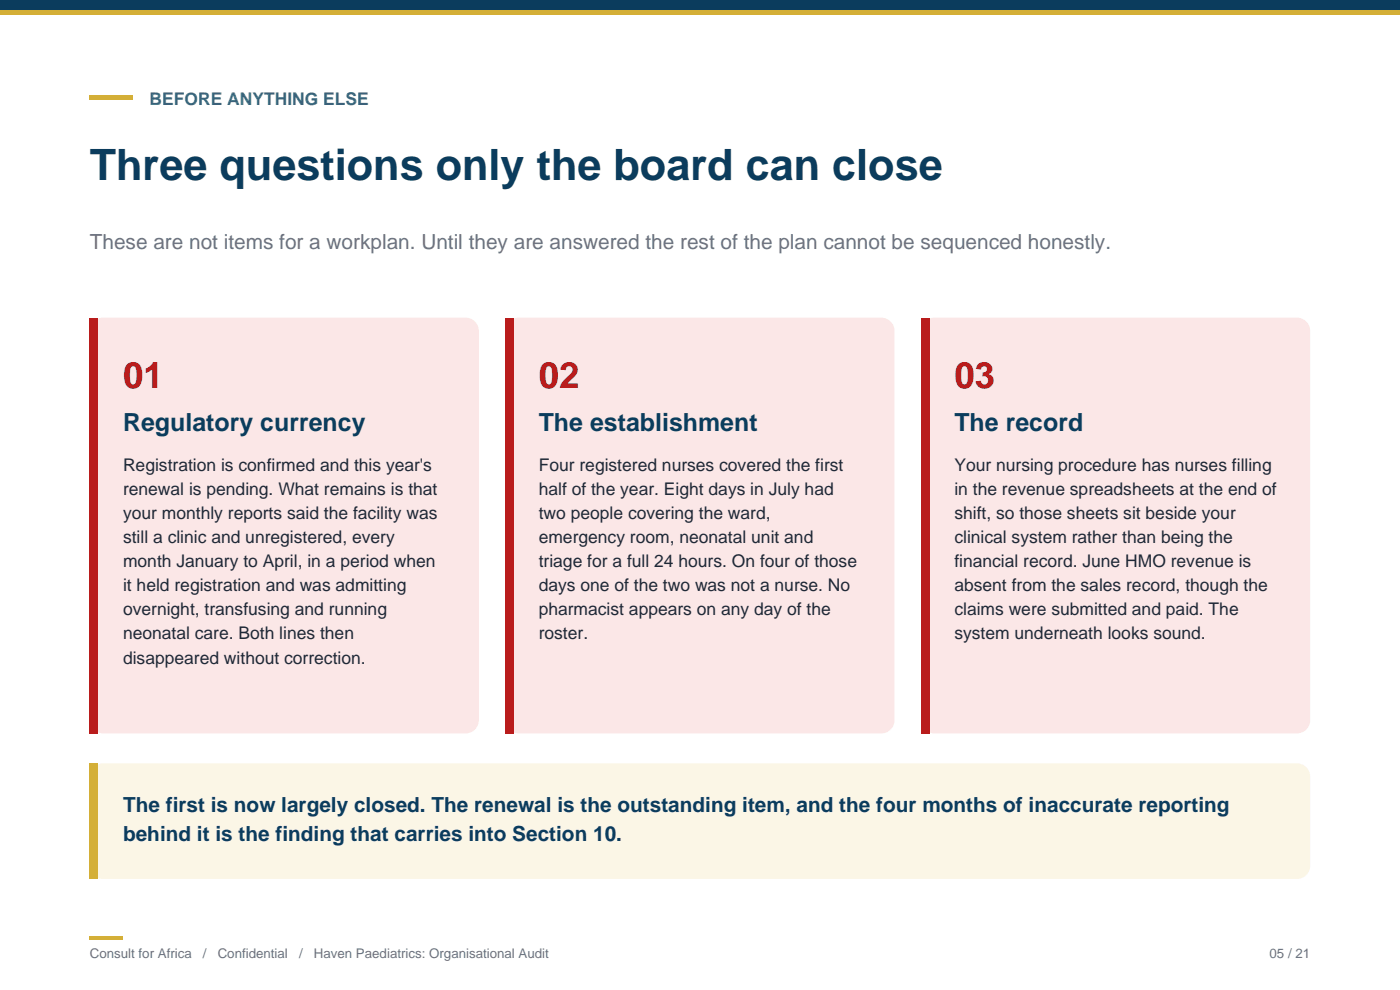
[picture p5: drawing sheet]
<svg xmlns="http://www.w3.org/2000/svg" width="297mm" height="210mm" viewBox="0 0 297 210" stroke-linecap="round" stroke-linejoin="round" font-family="sans-serif">
<defs><g id="words">
<text font-size="9.2" fill="#0b3c5d" x="19" y="38.1">Three questions only the board can close</text>
<g font-size="7.8" fill="#b91c1c">
<text x="26.1" y="82.2">01</text>
<text x="114.3" y="82.2">02</text>
<text x="202.5" y="82.2">03</text>
</g>
<g font-size="5.3" fill="#0b3c5d">
<text x="26.1" y="91.4">Regulatory currency</text>
<text x="114.3" y="91.4">The establishment</text>
<text x="202.5" y="91.4">The record</text>
</g>
<text font-size="4.4" fill="#6b7280" x="19" y="52.9">These are not items for a workplan. Until they are answered the rest of the plan cannot be sequenced honestly.</text>
<g font-size="4.4" fill="#0b3c5d">
<text x="26.1" y="172.3">The first is now largely closed. The renewal is the outstanding item, and the four months of inaccurate reporting</text>
<text x="26.1" y="178.3">behind it is the finding that carries into Section 10.</text>
</g>
<text font-size="3.7" fill="#1f7a8c" x="31.7" y="22.2">BEFORE ANYTHING ELSE</text>
<g font-size="3.7" fill="#1f2937">
<text x="26.1" y="99.8">Registration is confirmed and this year's</text>
<text x="114.3" y="99.8">Four registered nurses covered the first</text>
<text x="202.5" y="99.8">Your nursing procedure has nurses filling</text>
<text x="26.1" y="105">renewal is pending. What remains is that</text>
<text x="114.3" y="105">half of the year. Eight days in July had</text>
<text x="202.5" y="105">in the revenue spreadsheets at the end of</text>
<text x="26.1" y="110.1">your monthly reports said the facility was</text>
<text x="114.3" y="110.1">two people covering the ward,</text>
<text x="202.5" y="110.1">shift, so those sheets sit beside your</text>
<text x="26.1" y="115.2">still a clinic and unregistered, every</text>
<text x="114.3" y="115.2">emergency room, neonatal unit and</text>
<text x="202.5" y="115.2">clinical system rather than being the</text>
<text x="26.1" y="120.3">month January to April, in a period when</text>
<text x="26.1" y="125.4">it held registration and was admitting</text>
<text x="114.3" y="120.3">triage for a full 24 hours. On four of those</text>
<text x="114.3" y="125.4">days one of the two was not a nurse. No</text>
<text x="202.5" y="120.3">financial record. June HMO revenue is</text>
<text x="202.5" y="125.4">absent from the sales record, though the</text>
<text x="26.1" y="130.5">overnight, transfusing and running</text>
<text x="114.3" y="130.5">pharmacist appears on any day of the</text>
<text x="202.5" y="130.5">claims were submitted and paid. The</text>
<text x="26.1" y="135.6">neonatal care. Both lines then</text>
<text x="114.3" y="135.6">roster.</text>
<text x="202.5" y="135.6">system underneath looks sound.</text>
<text x="26.1" y="140.8">disappeared without correction.</text>
</g>
<g font-size="2.8" fill="#6b7280">
<text x="19" y="203.3">Consult for Africa</text>
<text x="43" y="203.3">/</text>
<text x="46.2" y="203.3">Confidential</text>
<text x="63.4" y="203.3">/</text>
<text x="66.6" y="203.3">Haven Paediatrics: Organisational Audit</text>
<text x="269.3" y="203.3">05 / 21</text>
</g>
</g></defs>
<path d="M0 0h297v2.1h-297z" fill-rule="evenodd" fill="#0b3c5d"/>
<g fill="#d4af37">
<path d="M0 2.1h297v1.1h-297z" fill-rule="evenodd"/>
<path d="M19 20.1h9.2v1.1h-9.2z" fill-rule="evenodd"/>
<path d="M19 198.7h7.1v.7h-7.1z" fill-rule="evenodd"/>
</g>
<path d="M20.1 68l1.1-.5 .7-.1h76.9a2.82 2.82 0 0 1 2.8 2.8v82.6a2.82 2.82 0 0 1-2.8 2.8h-76.9a2.82 2.82 0 0 1-2.9-2.8v-82.6a2.82 2.82 0 0 1 1.1-2.2z" fill-rule="evenodd" fill="#fbe7e7"/>
<path d="M19 67.4h1.8v88.2h-1.8z" fill-rule="evenodd" fill="#b91c1c"/>
<path d="M108.3 68l1.1-.5 .7-.1h76.8a2.82 2.82 0 0 1 2.9 2.8v82.6a2.82 2.82 0 0 1-2.9 2.8h-76.8a2.82 2.82 0 0 1-2.9-2.8v-82.6a2.82 2.82 0 0 1 1.1-2.2z" fill-rule="evenodd" fill="#fbe7e7"/>
<path d="M107.2 67.4h1.8v88.2h-1.8z" fill-rule="evenodd" fill="#b91c1c"/>
<path d="M196.5 68l1.1-.5 .6-.1h76.9a2.82 2.82 0 0 1 2.9 2.8v82.6a2.82 2.82 0 0 1-2.9 2.8h-76.9a2.82 2.82 0 0 1-2.8-2.8v-82.6a2.82 2.82 0 0 1 1.1-2.2z" fill-rule="evenodd" fill="#fbe7e7"/>
<path d="M195.4 67.4h1.8v88.2h-1.8z" fill-rule="evenodd" fill="#b91c1c"/>
<path d="M20.1 162.5l1.1-.5 .7-.1h253.2a2.82 2.82 0 0 1 2.9 2.8v18.9a2.82 2.82 0 0 1-2.9 2.8h-253.2a2.82 2.82 0 0 1-2.9-2.8v-18.9a2.82 2.82 0 0 1 1.1-2.2z" fill-rule="evenodd" fill="#fbf6e6"/>
<path d="M19 161.9h1.8v24.5h-1.8z" fill-rule="evenodd" fill="#d4af37"/>
<use href="#words"/>
</svg>
